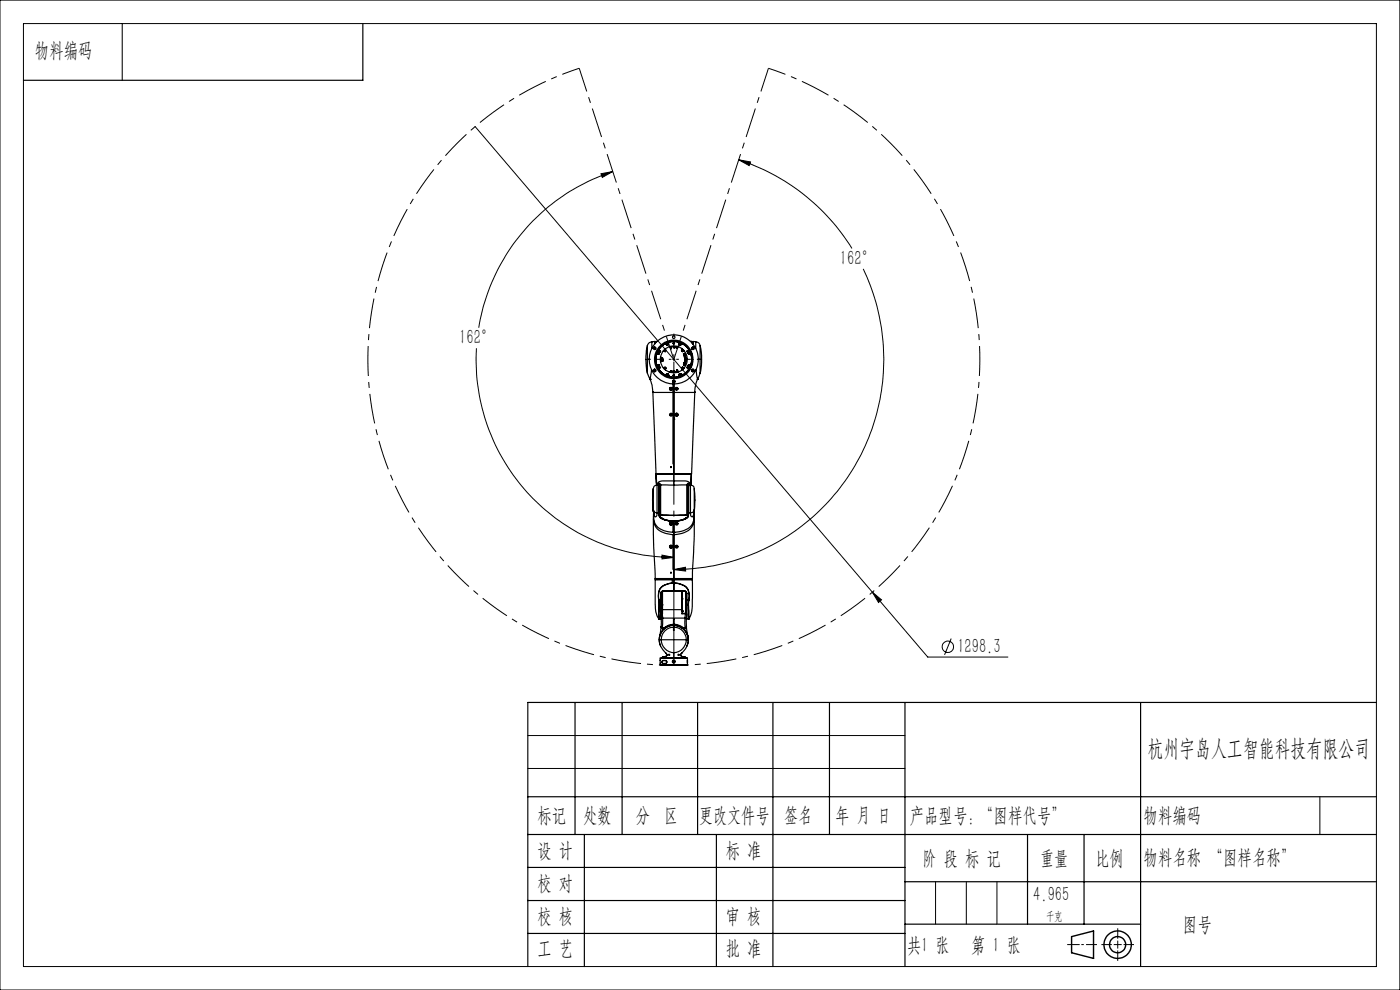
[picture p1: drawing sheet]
<svg xmlns="http://www.w3.org/2000/svg" width="297mm" height="210mm" viewBox="0 0 297 210" stroke-linecap="round" stroke-linejoin="round" font-family="sans-serif">
<defs><g id="words">
<text font-size="4.9" x="243.4" y="160.4">杭州宇岛人工智能科技有限公司</text>
<g font-size="4.4">
<text x="7.4" y="12.1">物料编码</text>
<text x="178.2" y="56.1">162°</text>
<text x="97.4" y="73">162°</text>
<text x="203.1" y="138.5">1298.3</text>
<text x="114" y="174.3">标记</text>
<text x="123.7" y="174.3">处数</text>
<text x="134.9" y="174.3">分 区</text>
<text x="148.3" y="174.3">更改文件号</text>
<text x="166.4" y="174.3">签名</text>
<text x="177.3" y="174.3">年 月 日</text>
<text x="193" y="174.3">产品型号：“图样代号”</text>
<text x="242.6" y="174.3">物料编码</text>
<text x="114" y="181.7">设 计</text>
<text x="154" y="181.7">标 准</text>
<text x="195.7" y="183.4">阶 段 标 记</text>
<text x="220.7" y="183.4">重量</text>
<text x="232.4" y="183.4">比例</text>
<text x="242.6" y="183.4">物料名称 “图样名称”</text>
<text x="114" y="188.9">校 对</text>
<text x="219.2" y="191.2">4.965</text>
<text x="114" y="195.7">校 核</text>
<text x="154" y="195.7">审 核</text>
<text x="251" y="197.4">图号</text>
<text x="114" y="202.6">工 艺</text>
<text x="154" y="202.6">批 准</text>
<text x="192.4" y="201.9">共 张</text>
<text x="195.4" y="201.9">1</text>
<text x="206" y="201.9">第 1 张</text>
</g>
<text font-size="2.5" x="221.9" y="195.2">千克</text>
</g></defs>
<g fill="none" stroke="#000" stroke-width=".25">
<path d="M77 5v12h-72M137.3 79.2l.6 1.3M137.3 73.3a13 13 0 0 0 0 5.9M137.3 76.2v3M137.3 76.2h.5M137.3 73.3v2.9M138.2 78.4l-.3 2.1M138.3 72.5l-.6 .2-.4 .6M138.3 72.5v1.4M138.9 73v-.6v.6M138.9 72.5h-.6M138.9 78.8h.1"/>
<path d="M138.9 73.6v.5M138.9 78.3v.5M138.9 73.9h.1M139 78.4v.4l-.1-.2M139 73.7v.4M139.1 78.4v.3M139.1 73.7v.3M139.2 72.4l-.2 .4M139.2 72.4v.3M139.2 72.4h.2M139.3 77.4h.1M139.3 75a3.5 3.5 0 0 0 0 2.4"/>
<path d="M139.3 75h.1M139.3 77.4l.1 .1M139.3 77.4l.2 .5M139.3 75l.3 .1M139.4 75l.2 .1M139.5 77.9h.1M139.5 74.5l.1 .1M139.5 74.5l-.2 .5M139.5 74.5h.1M139.6 77.9a3.7 3.7 0 0 0 1.7 1.7M139.6 77.9h.1M139.6 77.4a.25 .25 0 0 1 .3 .1 .25 .25 0 0 1-.1 .3"/>
<path d="M139.6 74.5v.1M139.6 75.1h.1M139.6 74.6h.1M139.6 77.4h.1M139.6 77.4h-.3M139.6 74.6h.2M139.6 77.4l-.2 .1M139.6 74.9h.1M139.6 77.6l.1 .1M139.6 77.6h.1M139.6 77.6v.1M139.6 74.8h.1"/>
<path d="M139.6 77.5l.1 .1M139.6 74.8v.1M139.6 77.5v.1M139.7 74.8v.2M139.7 74.6v.2M139.7 75v.1M139.7 74.6a.23 .23 0 0 0-.3 .3 .23 .23 0 0 0 .3 .2M139.7 74.6a.23 .23 0 0 1 .2 .3 .23 .23 0 0 1-.2 .2M139.7 74.8v.1M139.7 74.9h.1M139.7 74.8l-.1 .1M139.7 77.5v.2"/>
<path d="M139.7 77.4v.1M139.7 77.4a.23 .23 0 0 1 .2 .2 .23 .23 0 0 1-.2 .2M139.7 77.7v.1M139.7 77.4a.23 .23 0 0 0-.3 .2 .23 .23 0 0 0 .3 .2M139.7 77.5v.1M139.7 77.5l-.1 .1M139.7 77.6v.1M139.7 77.6l-.1 .1M139.7 77.8h.1M139.7 74.6h.1M139.8 74.6a.25 .25 0 0 1 .1 .4 .25 .25 0 0 1-.3 .1M139.8 77.8l-.2 .1"/>
<path d="M140.2 76.8l.5 1.2M140.2 75.7v1.1M140.2 76v.1M140.2 76.1h.1M140.3 76h-.1M140.3 76v.1M140.3 76h.1M140.3 76.1h.1M140.3 76l.1 .1M140.3 76.5v.1zM140.3 76.3h.1M140.3 76.5h.1"/>
<path d="M140.3 76.3l.2-.1-.1 .1M140.3 76.2v.1M140.4 76h.1M140.4 76.5h.1M140.4 76.3h.1M140.4 76l-.1 .1M140.4 76.2v.1M140.4 76.5v.1M140.4 76.1h.1M140.4 76v.1M140.4 76.6h.1M140.4 76.2h.1"/>
<path d="M140.5 76.6h.1M140.7 74.5l.4 .1M140.7 78h.2M140.7 74.5l-.5 1.2M140.7 78l.4 .4M140.9 78.1h.1M140.9 78.1l.2 .2M140.9 78l.1-.1 .3 .1-.2 .3M140.9 78v.1M140.9 78.3h.1M141 78.1h.2M141 78.3h.1"/>
<path d="M141 74.1h.1M141 74.4l.1 .1M141 74.4h.1M141 78.1h.1M141 74.4h.2M141.1 74.3v.2M141.1 74.2v.1M141.1 74.2h-.2v.3M141.1 74.3l-.1 .1M141.1 74.3l.1 .1M141.1 78l-.1 .1M141.1 78h.1"/>
<path d="M141.1 78.1h.1M141.1 74.5v.1M141.1 74.2h.1M141.1 78v.1M141.1 78l.1 .1M141.1 74l.2 .5-.2 .1M141.1 78.4l.9 .5M141.1 78.3v.1M141.1 74l-.4 .5M141.2 74.4l-.1 .1M141.2 78.1h-.1M141.2 78.1h.1"/>
<path d="M141.3 79.6h.1M141.3 72.8a3.7 3.7 0 0 0-1.7 1.7M141.3 72.8h.1M141.3 79.6l.4 .2M141.3 72.8l.1 .3M141.4 79.4a.25 .25 0 0 1 .3-.1 .25 .25 0 0 1 .1 .3M141.4 73.1h.1M141.4 79.4h.1M141.4 79.4l-.1 .2M141.5 79.5h.1M141.5 72.9l.1 .1M141.5 79.5v.1"/>
<path d="M141.5 72.9h.1M141.5 72.9v.1M141.5 79.4l.1 .1M141.5 79.4v.1M141.6 79.4v.2M141.6 79.3v.1M141.6 79.3a.23 .23 0 0 1 .2 .2 .23 .23 0 0 1-.2 .3M141.6 79.6v.2M141.6 79.3a.23 .23 0 0 0-.2 .2 .23 .23 0 0 0 .2 .3M141.6 79.4l-.1 .1M141.6 79.4v.1M141.6 72.9v.2"/>
<path d="M141.6 72.7v.2M141.6 73.1v.1M141.6 72.7a.23 .23 0 0 0-.2 .3 .23 .23 0 0 0 .2 .2M141.6 72.7a.23 .23 0 0 1 .2 .3 .23 .23 0 0 1-.2 .2M141.6 72.9h-.1M141.6 72.9h.1M141.6 79.5v.1M141.6 72.9v.1M141.6 79.5l-.1 .1M141.6 72.9l-.1 .1M141.7 79.8h.1M141.7 72.7h.1"/>
<path d="M141.7 72.7l.1 .2M141.7 79.8a3.5 3.5 0 0 0 2.4 0M141.7 72.6v.1M141.7 72.6a4.2 4.2 0 0 1 2.4 0M141.7 72.6h.1M141.7 72.6a3.5 3.5 0 0 1 2.4 0M141.7 72.6l-.4 .2M141.7 72.7l.1 .1M141.8 72.8a.25 .25 0 0 1-.1 .4 .25 .25 0 0 1-.3-.1M141.8 79.6h.1M141.8 72.9a.25 .25 0 0 1-.1 .3 .25 .25 0 0 1-.3-.1M141.8 79.6l-.1 .2"/>
<path d="M141.8 72.8v.1M142 73.5h1.9M142 78.9h1.9M142 73.5l-.9 .5M142 78.9l.9 .2 1-.2M142 73.5l.9-.1 1 .1M142.2 73.9h.1M142.2 73.9l.1 .1v-.1M142.2 73.6v.1l.1-.1M142.3 78.7h.1zM142.3 73.6v.1M142.3 73.7h.1"/>
<path d="M142.3 78.8h.1M142.3 78.6h.1M142.3 78.6v.2M142.5 73.5h.8M142.7 78.9h.1M142.7 78.9h.4M142.8 78.7h.1M142.9 78.7h.1M142.9 73.8h.1M142.9 73.8h.2M143.1 73.8h.1M143.1 78.9h.1"/>
<path d="M143.5 73.8h.1M143.5 78.4h.1M143.5 78.7h.1M143.5 73.7h.1M143.5 73.9h.1M143.5 78.9h.1M143.5 78.4l.1 .2M143.5 73.7v.2M143.5 78.7v.2M143.5 78.8h.1M143.6 78.9h.1M143.6 78.7h.1"/>
<path d="M143.6 78.6h.1M143.6 73.8h.1M143.6 78.7v.2M143.9 73.5l.8 .5M144.1 72.8a.25 .25 0 0 0 .1 .4 .25 .25 0 0 0 .3-.1M144.1 79.6h.1M144.1 72.9a.25 .25 0 0 0 .1 .3 .25 .25 0 0 0 .3-.1M144.1 79.6v.2M144.1 72.8v.1M144.1 79.8h.1M144.1 72.6v.1M144.1 72.7h.1"/>
<path d="M144.1 72.6h.1M144.1 72.6l.5 .2M144.1 72.7v.1M144.1 72.7v.2M144.2 79.5h.1M144.2 72.9l.1 .1M144.2 79.5h.2M144.2 79.5l.1 .1M144.2 72.9h.2M144.3 79.5v.1M144.3 79.5h-.1M144.3 79.6h.1"/>
<path d="M144.3 79.4h.1M144.3 79.4l-.1 .1M144.3 79.4v.2M144.3 79.3v.1M144.3 79.3a.23 .23 0 0 1 .2 .2 .23 .23 0 0 1-.2 .3M144.3 79.6v.2M144.3 79.3a.23 .23 0 0 0-.2 .2 .23 .23 0 0 0 .2 .3M144.3 79.4l.1 .1M144.3 79.4v.1M144.3 72.9v.2M144.3 72.7v.2M144.3 73.1v.1"/>
<path d="M144.3 72.7a.23 .23 0 0 0-.2 .3 .23 .23 0 0 0 .2 .2M144.3 72.7a.23 .23 0 0 1 .2 .3 .23 .23 0 0 1-.2 .2M144.3 72.9h-.1M144.3 72.9h.1M144.4 79.5l-.1 .1M144.4 72.9l-.1 .1M144.4 72.9h.1M144.5 79.4a.25 .25 0 0 0-.3-.1 .25 .25 0 0 0-.1 .3M144.5 79.4h.1M144.5 73.1h.1M144.5 79.4l.1 .2M144.6 74.4h.1"/>
<path d="M144.6 79.6h.1M144.6 72.8h.1M144.6 72.8l-.1 .3M144.6 72.8a3.7 3.7 0 0 1 1.7 1.7M144.6 79.6l-.5 .2M144.7 74.4h.2M144.7 74.2h.3v.2M144.7 74.4l.1 .1M144.7 78.1h.1M144.7 78v.1M144.7 78.1h.2M144.7 78.4l-.8 .5"/>
<path d="M144.7 74l-.1 .4 .1 .2 .5-.1M144.7 74l.5 .5M144.7 78.3h.1M144.7 78.3v.1M144.7 78h.1M144.8 74.3l.1 .1M144.8 74.3l-.1 .1M144.8 78v.2M144.8 78.2v.1M144.8 78h-.1M144.8 78h.1M144.8 77.9l-.2 .2 .1 .2"/>
<path d="M144.8 77.9l.4 .1M144.8 77.9v.1M144.8 74.3v.2M144.8 78l.1 .1M144.9 74.4h.1M144.9 74.4l-.1 .1M144.9 78v.1M144.9 78.1h.1M144.9 78.3h.1M144.9 78.1h-.1M145 78l-.2 .3M145 75h.2v.1l-.1 .1z"/>
<path d="M145 74.4v.1M145 77.4h.1M145 74.3h.1M145.1 77.1h.2v.2l-.2-.2v.1zM145.1 75.3h.1M145.1 77l.1-.1 .1 .1M145.1 75.3h.2M145.1 75.4l.2-.1zM145.1 77h.1M145.2 77.3v.2M145.2 77.3l-.2 .1M145.2 74.5a2.82 2.82 0 0 1 0 3.5"/>
<path d="M145.2 75.3h.1M145.2 77l.1 .1M145.2 78l-.5 .4M145.2 75.6l.3 .1h-.3zM145.2 77.2h.1M145.2 77.5h.1M145.2 75h.1M145.2 75v.1M145.2 75l-.2 .1h.2M145.2 76.4l.1 .1M145.2 76.4h.1M145.2 75.5h.1"/>
<path d="M145.2 76v.2zM145.2 76h.1M145.2 75.8l.1 .1zM145.2 75.5v.1M145.2 75.6h.1M145.3 75.2h-.2h.2l-.2 .1M145.3 76l.1 .1M145.3 76.9h.1M145.3 76.7l.1 .1M145.3 76.3v-.1l.2 .1h-.3l.1-.1v.1M145.3 76.6v.1M145.3 76.7h.1"/>
<path d="M145.3 76.4v.1M145.3 75.8l.2 .1M145.3 75.8l-.1 .1h.2M145.3 76.5h.1M145.3 75.8l.1 .1M145.3 76.9l.1 .1M145.3 75.3l.1 .1M145.4 76.5h.1M145.4 76.4h-.2M145.4 76.4h.1M145.4 76.9v.1M145.4 77l-.1 .1"/>
<path d="M145.4 77h-.1M145.4 76.4v.1M145.4 76v.1M145.4 76h.1M145.5 76.7h-.1M145.5 76l-.1 .1M145.5 76.6h-.3h.3l-.1 .2M145.5 75.9h.1M145.5 75.7h.1M145.5 76.6v.1M145.8 76.1v.1M146.1 74.6a.25 .25 0 0 0-.1 .4 .25 .25 0 0 0 .3 .1"/>
<path d="M146.1 74.6h.1M146.1 77.8h.1M146.1 77.8l.2 .1M146.2 74.9h.1M146.2 77.6v.1M146.2 77.6h.1M146.2 74.8h.1M146.2 74.8v.1M146.2 74.8v.2M146.2 74.6v.2M146.2 75v.1M146.2 74.6a.23 .23 0 0 0-.2 .3 .23 .23 0 0 0 .2 .2"/>
<path d="M146.2 74.6a.23 .23 0 0 1 .2 .3 .23 .23 0 0 1-.2 .2M146.2 77.5v.2M146.2 77.4v.1M146.2 77.4a.23 .23 0 0 1 .2 .2 .23 .23 0 0 1-.2 .2M146.2 77.7v.1M146.2 77.4a.23 .23 0 0 0-.2 .2 .23 .23 0 0 0 .2 .2M146.3 74.9h.1M146.3 74.8v.1M146.3 77.4a.25 .25 0 0 0-.3 .1 .25 .25 0 0 0 .1 .3M146.3 77.6l-.1 .1M146.3 77.6h.1M146.3 77.4l.2 .1"/>
<path d="M146.3 77.4h.1M146.3 75.1h.1M146.3 74.5v.1M146.3 77.9h.1M146.3 77.9a3.7 3.7 0 0 1-1.7 1.7M146.3 74.5h.1M146.3 74.6h.1M146.3 74.5l.2 .5M146.3 74.6h-.2M146.3 77.4h.2M146.5 72.4h.2M146.5 75h.1"/>
<path d="M146.5 77.4h.1M146.5 75l-.2 .1M146.5 77.4v.1M146.5 75a4.2 4.2 0 0 1 0 2.4M146.5 75a3.5 3.5 0 0 1 0 2.4M146.5 77.4l-.2 .5M146.7 72.4l.1 .4M146.7 72.4v.3M146.8 78.4v.3M146.8 73.7v.4v-.4M146.8 78.4v.4M146.8 73.8h.2"/>
<path d="M146.8 78.7h.2M146.9 78.7v.1M147 72.4v.6zM147 72.5h.6M147 78.7v.1M147 78.8h.1M147 73.6v.5M147 78.3v.5M147.6 72.5l.6 .2 .3 .6M147.6 72.5v1.4M147.7 78.4l.3 2.1M148.1 76.2h.4"/>
<path d="M148.5 79.2l-.5 1.3M148.5 73.3a13.7 13.7 0 0 1 0 5.9M148.5 76.2v3M148.5 73.3v2.9M137.9 80.5l.5 1.4 .1 1.3M137.9 80.5h.1M138.5 83.2l.7 17.3M138.5 83.2h.1M138.5 83.2h4.4M138.5 83.1h.1M142.2 82.4l.1-.1 .2 .2h-.3zM142.2 88h.3"/>
<path d="M142.3 88h.1M142.3 99.1v.1M142.4 99.1v.1M142.8 81.4v17M142.9 83.2v17.3M142.9 88.9h.1M142.9 88.7v.2M142.9 82.6h.1M142.9 83.2h4.5M142.9 81.4v1.8M143.4 82.5h.3zM143.4 87.9l.1-.1 .2 .2-.2 .1z"/>
<path d="M143.4 82.5h.3M143.8 82.4v.1M147.4 83.2l-.7 17.3M147.4 83.1h.1M148 80.5h.1M148 80.5l-.4 .9-.2 1.8M138.6 103.7l-.2 2.4 .2 2.3M138.6 108.4l.1 .6M138.6 108.1l.1 .4 .7 .3M138.6 108.4h.1M138.6 103.7v4.4M138.6 108.1v.3"/>
<path d="M138.6 108.7v.5M138.6 109.5l.1 6.6 .3 6.6M138.6 109.5v-.4a3.2 3.2 0 0 0 3.3 3.7l1 .1M138.6 109.5h.1M138.6 109.5a3.2 3.2 0 0 0 3.2 3.8l1.1 .1M139.2 100.5h3.7M139.2 100.6h3.7M139.2 100.6l.1 2.3-.1-2.3M139.2 100.5v.1M139.4 102.9l-.6 .2-.2 .6M139.4 102.9v5.9M139.4 108.8l-.2 .8a.47 .47 0 0 1-.5-.7"/>
<path d="M139.4 108.8h.4M139.7 100.5h.1M139.7 102.9l.2-.2 .1 .4M139.8 102.9v5.9M139.8 108.8h.1M139.8 108.8a1.16 1.16 0 0 0 1.1 1.4l2 .4M139.8 102.9h-.4M139.8 104.7l.1 .2M139.8 107.9v.7M139.8 109.1l.2 .5 .4 .3M139.8 108.8a1.12 1.12 0 0 0 1.1 1.4l2 .4M139.8 104.6l.2 .4"/>
<path d="M139.8 103.6h.2v.3M139.8 105.2h.2M139.8 104.4h.2M139.8 103.2h.2M139.8 103.7h.2M139.9 109.5h.1M139.9 109.5l.5 .3M139.9 107.8v1.1M140 109.1l-.1 .4M140 107l-.2-.1v2.4M140 103.8l-.2 .2v4.2M140 103.1v6l.2 .1"/>
<path d="M140 108.9v.1M140.2 102.9h2.7M140.2 109.2h5.5M140.2 102.9v6.3M140.2 102.9l-.2 .2M140.2 102.9l-.4-.4-.4 .4M140.4 109.8a5.2 5.2 0 0 0 5.1 0M140.4 109.8l-.1 .1a4.8 4.8 0 0 0 3.1 .6M141.2 110.3h.1M142.2 111h.3v.1l-.2 .1zM142.3 115.8l.2 .1-.1 .2h-.1zM142.8 110.6v2.3"/>
<path d="M142.8 113.4v7.4M142.9 112.9h.1M142.9 110.6v2.3M142.9 110.6h.1M142.9 113.4v9.3M142.9 102v.9M142.9 100.6h3.8M142.9 100.5v.1M142.9 100.5h3.7M142.9 100.6v1.4M142.9 100.5h.1M142.9 102h-2.4a1.04 1.04 0 0 0-1.2 .9"/>
<path d="M142.9 102h2.5a1.04 1.04 0 0 1 1.1 .9M142.9 100.5h3.8M142.9 112.9v.5M143.8 111v.1M145.5 109.8l-.8 .5M145.7 102.9h-2.8M145.7 102.9v6.3M145.7 102.9l.2 .2M145.7 102.9l.3-.4 .5 .4M145.9 108.9h-.1M145.9 109.5l-.4 .3M145.9 103.1v6l-.2 .1"/>
<path d="M145.9 103.2h.1M145.9 104.2h.1M145.9 107.9h.1M145.9 109.5h.1M145.9 106.7h.1M145.9 105.4h.1M145.9 106.6h.1M145.9 105.5h.1M145.9 103.6h.1M145.9 104h.1M145.9 103.7h.1M145.9 107.9v1.6"/>
<path d="M146 103.2l-.1 .1M146 107.9v1.3M146 109.2l-.1 .4-.4 .3M146 108.8a1.12 1.12 0 0 1-1 1.4l-1.2 .3-.9 .1M146 103.2v.1M146 108.8h.5M146.1 102.9l-.1 5.9M146.1 102.9v5.9M146.1 108.8a1.16 1.16 0 0 1-1.1 1.4l-2.1 .4M146.1 102.9h.4M146.2 102.9l-.3-.2v.4M146.2 100.5h.1"/>
<path d="M146.5 102.9l.6 .2 .2 .6M146.5 102.9v5.9M146.5 108.8v.3a.35 .35 0 0 0 .3 .5 .35 .35 0 0 0 .3-.4l.1-.3M146.6 100.6v2.3l.1-2.3M146.6 100.5l.1 .1M146.7 100.5h-3.8M147.2 108.7v.5M147.2 109.5l.1 4-.4 9.2M147.2 109.5v-.4a3.1 3.1 0 0 1-2.7 3.6l-1.6 .2M147.2 109.5a3.2 3.2 0 0 1-3.1 3.8l-1.2 .1M147.2 109.5h.1M147.3 103.7l.1 1.7-.1 3"/>
<path d="M147.3 108.4l-.2 .6M147.3 108.1l-.2 .4-.6 .3M147.3 103.7v4.4M147.3 108.1v.3M139 123v1.8a21.4 21.4 0 0 0 .4 5.8l.4 .7M139 122.7l3.9 .1M139 123h3.9M139 122.7h3.9M139.5 122.8v.1M139.7 127.3l.1 4M139.8 127.3h.1M139.8 127.3v4"/>
<path d="M139.8 131.3h.4M139.8 127.3h.5M139.9 135.7v.2a4 4 0 0 0 1.3 2.6M139.9 135.7h.4M140.1 137a3.1 3.1 0 0 1 2.9-4.4 3.1 3.1 0 0 1 2.7 4.5M140.2 125.9v1.4M140.2 125.9h.1M140.2 127.3h.1M140.2 127.3v4M140.2 130.7v.6M140.2 127.3v3M140.2 130.1h.2"/>
<path d="M140.2 130.2h.1M140.2 130.5l.1 .7M140.2 127.1h.1M140.3 135.7h5.3M140.3 135.7a2.84 2.84 0 0 0 2.6 2.8M140.3 133l.2 .2M140.3 131.2v1.8M140.3 133l.2 .3M140.3 133l-.4 2M140.3 131.2h.1M140.3 127.3v2.8M140.3 127.1v.2"/>
<path d="M140.3 130h.1M140.3 126.6h.1M140.3 125.6v1.5M140.4 130.1l-.2 .4M140.4 125.5v2.8M140.4 129.3h.1M140.4 128.4v.9M140.4 128.4h.1M140.4 128.3v.1M140.4 128.3h.1M140.4 130.1l.1 .1M140.4 129.3v.8"/>
<path d="M140.5 139.5l2.4 .1M140.5 139.6h.1M140.5 130.2l.1 .9M140.5 130.2l-.3 .3M140.5 130.2h.1M140.5 133.2v.1M140.5 139.4v.2M140.5 129.3v.9M140.5 125.4v3.9M140.5 129.3h4.2M140.6 139.4l-.1 .1M140.6 139.4h-.1"/>
<path d="M140.6 131.1l-.1 2.1M140.6 131.1l-.3 .1M140.6 131.1h4.7M140.7 125.3l-.4 .3-.1 .3M140.7 125.3v.1M140.7 125.4l-.3 .1-.2 .4M140.7 125.3h4.4M140.7 125.4h4.4M140.9 133.2a3.2 3.2 0 0 1 4.1 0M140.9 133.2h-.4M140.9 133.2v.1M140.9 133.3a3.1 3.1 0 0 1 4.1 0"/>
<path d="M140.9 133.3h-.4M140.9 133.3h.1M141 139.4h-.5M141 139.3h.1M141 139.3l-.4 .1M141 139.3v.1M141.2 138.5a.42 .42 0 0 1 .3 .5 .42 .42 0 0 1-.5 .3M141.2 138.5l.3 .5-.5 .4M142.3 121.4v.1M142.4 121.4v.1M142.6 123v.6M142.9 133.1a2.65 2.65 0 0 0-2.6 2.6"/>
<path d="M142.9 132.6a3.1 3.1 0 0 0-3 3.1M142.9 132.7v.4M142.9 132.7h.1M142.9 131.3h.1M142.9 133.1v.6l.1-.6M142.9 133.1h.1M142.9 131.3l.1 1.1zM142.9 122.9l-3.9 .1M142.9 122.9l4 .1M142.9 122.7h4l-4 .1M142.9 138.5v1.1M142.9 123.7a3.2 3.2 0 0 0-3.1 1.6l-.1 1v1"/>
<path d="M142.9 123.7a2.79 2.79 0 0 0-3.2 2.2l.1 1.4M142.9 123.7h.1M142.9 122.9v.1M142.9 123.7v1.6M142.9 125.3h.1M142.9 123.7a3.2 3.2 0 0 1 3.1 1.6l.2 1-.1 1M142.9 123.7a2.79 2.79 0 0 1 3.3 2.2l-.1 1.4M142.9 122.7v.1M142.9 123h4M142.9 122.8v.9M143 133.1a2.65 2.65 0 0 1 2.6 2.6M143 132.6a3.1 3.1 0 0 1 3 3.1"/>
<path d="M143 132.7h.1M143 132.7v.4M143 132.7a2.99 2.99 0 0 1 3 3M144.7 138.5a.42 .42 0 0 0-.3 .5 .42 .42 0 0 0 .5 .3v.1M144.7 138.5l-.3 .5 .5 .4M144.7 125.4v3.9zM144.7 129.3v.9h.7M144.7 130.1h.7M144.7 127h.1M144.7 129.6h.1M144.7 126.9v.1M144.7 129.6v.2"/>
<path d="M144.7 125.8v.2M144.7 129.6v.1M144.9 139.3l.4 .1M144.9 139.4h.4M145 133.3h.4M145 133.2h.3M145 133.2v.1M145.1 133.4v.1M145.1 125.3l.4 .1 .2 .5M145.1 125.4l.5 .1 .1 .4M145.1 125.3v.1M145.2 133.4v.2"/>
<path d="M145.3 139.4l.1 .2M145.3 131.1v2.1M145.3 131.1l.3 .1M145.3 133.2l.1 .1M145.4 130.1l.3 .4M145.4 139.6h-2.5M145.4 130.2l-.1 .9M145.4 130.2l.3 .3M145.4 139.6h.1M145.4 130.1v.1M145.5 125.4v4.7M145.5 128.4v1.7"/>
<path d="M145.5 125.5v2.8M145.5 128.3h.1M145.5 128.3v.1M145.5 128.4h.1M145.5 130.1h.2M145.5 127.5h.1M145.5 129.1h.1M145.6 135.7a2.77 2.77 0 0 1-2.7 2.8M145.6 135.7h.4M145.6 131.2v1.8M145.6 127.3v2.8M145.6 127.1v.2"/>
<path d="M145.6 130.2h.1M145.6 125.6v1.5M145.6 131.2h.1M145.6 127.1h.1M145.6 133l-.3 .2M145.6 133l-.2 .3M145.6 133l.3 2M145.7 130.7v.6M145.7 125.9v1.4M145.7 125.9h.1M145.7 127.3v3M145.7 130.5l-.1 .7"/>
<path d="M145.7 127.3h.1M145.7 127.3v4M145.7 131.3h.4M146 135.7l-.2 1a3.6 3.6 0 0 1-1.1 1.8M146.1 131.3h.1M146.1 127.3h.1M146.1 127.3v4M146.1 127.3h-.5M146.4 122.8v.1M146.9 123v4.8a6.3 6.3 0 0 1-.8 3.5v-4M122 149v28M132 149v28"/>
<path d="M140.1 141h5.7M140.1 141v-1.4h5.7v1.4M140.6 140.1l-.2 .3 .2 .3M140.6 140.1h.6M140.6 140.7h.6M140.7 140.1h.1M140.7 140.7h.1M141.2 140.1a.32 .32 0 0 1 .3 .3 .32 .32 0 0 1-.3 .3M141.2 140.1h.1M141.2 140.7h.1M145.8 140.1v.5zM148 149v28"/>
<path d="M164 149v56M176 149v28M192 149v56M242 149v56M292 149h-180v56M112 169h180M112 177h180M124 177v28M152 177v28M218 177v19M230 177v19M112 184h80"/>
<path d="M112 191h80M112 198h80M192 187h100M192 196h50"/>
<circle cx="138.9" cy="73.9" r=".27"/>
<circle cx="138.9" cy="78.6" r=".27"/>
<circle cx="140" cy="74.5" r=".15"/>
<circle cx="140" cy="74.5" r=".14"/>
<circle cx="140" cy="77.9" r=".13"/>
<circle cx="142.9" cy="71.5" r=".26"/>
<circle cx="142.9" cy="76.2" r="4.1"/>
<circle cx="142.9" cy="72.8" r=".13"/>
<circle cx="142.9" cy="79.6" r=".13"/>
<circle cx="142.9" cy="76.3" r="5.2"/>
<circle cx="142.9" cy="72.8" r=".15"/>
<circle cx="143" cy="79.6" r=".15"/>
<circle cx="143" cy="76.2" r="3.9"/>
<circle cx="145.9" cy="74.5" r=".15"/>
<circle cx="145.9" cy="77.9" r=".15"/>
<circle cx="145.9" cy="74.5" r=".14"/>
<circle cx="145.9" cy="77.9" r=".13"/>
<circle cx="147" cy="73.9" r=".27"/>
<circle cx="147" cy="78.6" r=".27"/>
<circle cx="142.3" cy="82.5" r=".3"/>
<circle cx="142.3" cy="88" r=".13"/>
<circle cx="142.3" cy="99.1" r=".08"/>
<circle cx="142.3" cy="82.5" r=".27"/>
<circle cx="142.3" cy="87.9" r=".29"/>
<circle cx="142.3" cy="82.5" r=".25"/>
<circle cx="142.3" cy="88" r=".18"/>
<circle cx="142.9" cy="80.9" r=".25"/>
<circle cx="142.9" cy="80.9" r=".26"/>
<circle cx="143" cy="80.9" r=".19"/>
<circle cx="143.5" cy="82.5" r=".12"/>
<circle cx="143.5" cy="82.5" r=".3"/>
<circle cx="143.5" cy="87.9" r=".26"/>
<circle cx="143.5" cy="88" r=".28"/>
<circle cx="143.5" cy="87.9" r=".29"/>
<circle cx="143.5" cy="82.5" r=".18"/>
<circle cx="142.3" cy="116" r=".27"/>
<circle cx="142.3" cy="111.1" r=".3"/>
<circle cx="142.3" cy="116" r=".3"/>
<circle cx="142.3" cy="111.1" r=".26"/>
<circle cx="143.5" cy="111.1" r=".3"/>
<circle cx="143.5" cy="116" r=".13"/>
<circle cx="143.5" cy="111.1" r=".13"/>
<circle cx="143.5" cy="116" r=".29"/>
<circle cx="143.5" cy="111.1" r=".18"/>
<circle cx="143.5" cy="116" r=".18"/>
<circle cx="141.9" cy="138.9" r=".13"/>
<circle cx="142.3" cy="121.5" r=".08"/>
<circle cx="143.9" cy="138.9" r=".14"/>
<circle cx="142.9" cy="140.3" r=".33"/>
<circle cx="142.9" cy="140.3" r=".17"/>
</g>
<g fill="none" stroke="#000" stroke-width=".21">
<path d="M0 0h297v210h-297zM5 5h287v200h-287zM25.9 5v12M100.8 26.8l84.3 98.8M127.5 36.9l2.5-.5-2.2 1.2zM130 36.4a42 42 0 0 0-28.4 33.1M156.7 33.9l2.5 .5-.3 .7zM156.7 33.9a44.2 44.2 0 0 1 24 18.8M183.1 57a44.6 44.6 0 0 1-40.2 63.8M101.1 73.9a41.9 41.9 0 0 0 41.8 44.3M142.7 76.2h.5M142.9 76v.5"/>
<path d="M140.4 117.7l2.5 .5-2.5 .4zM142.9 120.8l2.5-.5 .1 .8zM185.1 125.6l1.9 1.6-.6 .6zM185.1 125.6l11.7 13.8h17M201.8 135.5l-1.4 3.4M112 156h80M112 163h80M280 169v8M198.5 187v9M205 187v9M211.5 187v9"/>
<circle cx="201.1" cy="137.2" r="1.2"/>
</g>
<g fill="none" stroke="#000" stroke-width=".3">
<path d="M227.3 198.7l4.7-1.2v5.8l-4.7-1.2z"/>
<circle cx="237.1" cy="200.4" r="1.71"/>
<circle cx="237.1" cy="200.4" r="2.91"/>
</g>
<path d="M122.9 14.5a64.9 64.9 0 0 0-32.5 99.9 64.9 64.9 0 0 0 105.1 0 64.9 64.9 0 0 0-32.5-99.9" fill="none" stroke="#000" stroke-width=".21" stroke-dasharray="6.3 1.3 1.3 1.3" stroke-dashoffset="2.5" stroke-linecap="butt"/>
<path d="M142.5 76.2h-5M143 75.7v-4.9M143.5 76.2h4.9" fill="none" stroke="#000" stroke-width=".21" stroke-dasharray="30.5 1.3 1.3 1.3" stroke-dashoffset="29.9" stroke-linecap="butt"/>
<path d="M143 76.7v64.5" fill="none" stroke="#000" stroke-width=".21" stroke-dasharray="30.5 1.3 1.3 1.3" stroke-dashoffset=".1" stroke-linecap="butt"/>
<path d="M237.1 199.1v-2.2M237.1 199.5v1.7M226.4 200.4h2.6M229.4 200.4h.5M230.4 200.4h2.3M233.7 200.4h2.2M236.3 200.4h1.7M237.1 201.6v2.2M238.4 200.4h2.2" fill="none" stroke="#000" stroke-width=".21" stroke-dasharray="6.3 1.3 1.3 1.3" stroke-linecap="butt"/>
<path d="M143 76.3l20-61.8M143 76.3l-20.1-61.8" fill="none" stroke="#000" stroke-width=".21" stroke-dasharray="6.3 1.3 1.3 1.3" stroke-dashoffset="1.2" stroke-linecap="butt"/>
<path d="M142.9 120.8l2.5-.5 .1 .8zM156.7 33.9l2.5 .5-.3 .7zM127.5 36.9l2.5-.5-2.2 1.2zM140.4 117.7l2.5 .5-2.5 .4zM185.1 125.6l1.3 2.2 .6-.6z" fill="#000"/>
<use href="#words"/>
</svg>
